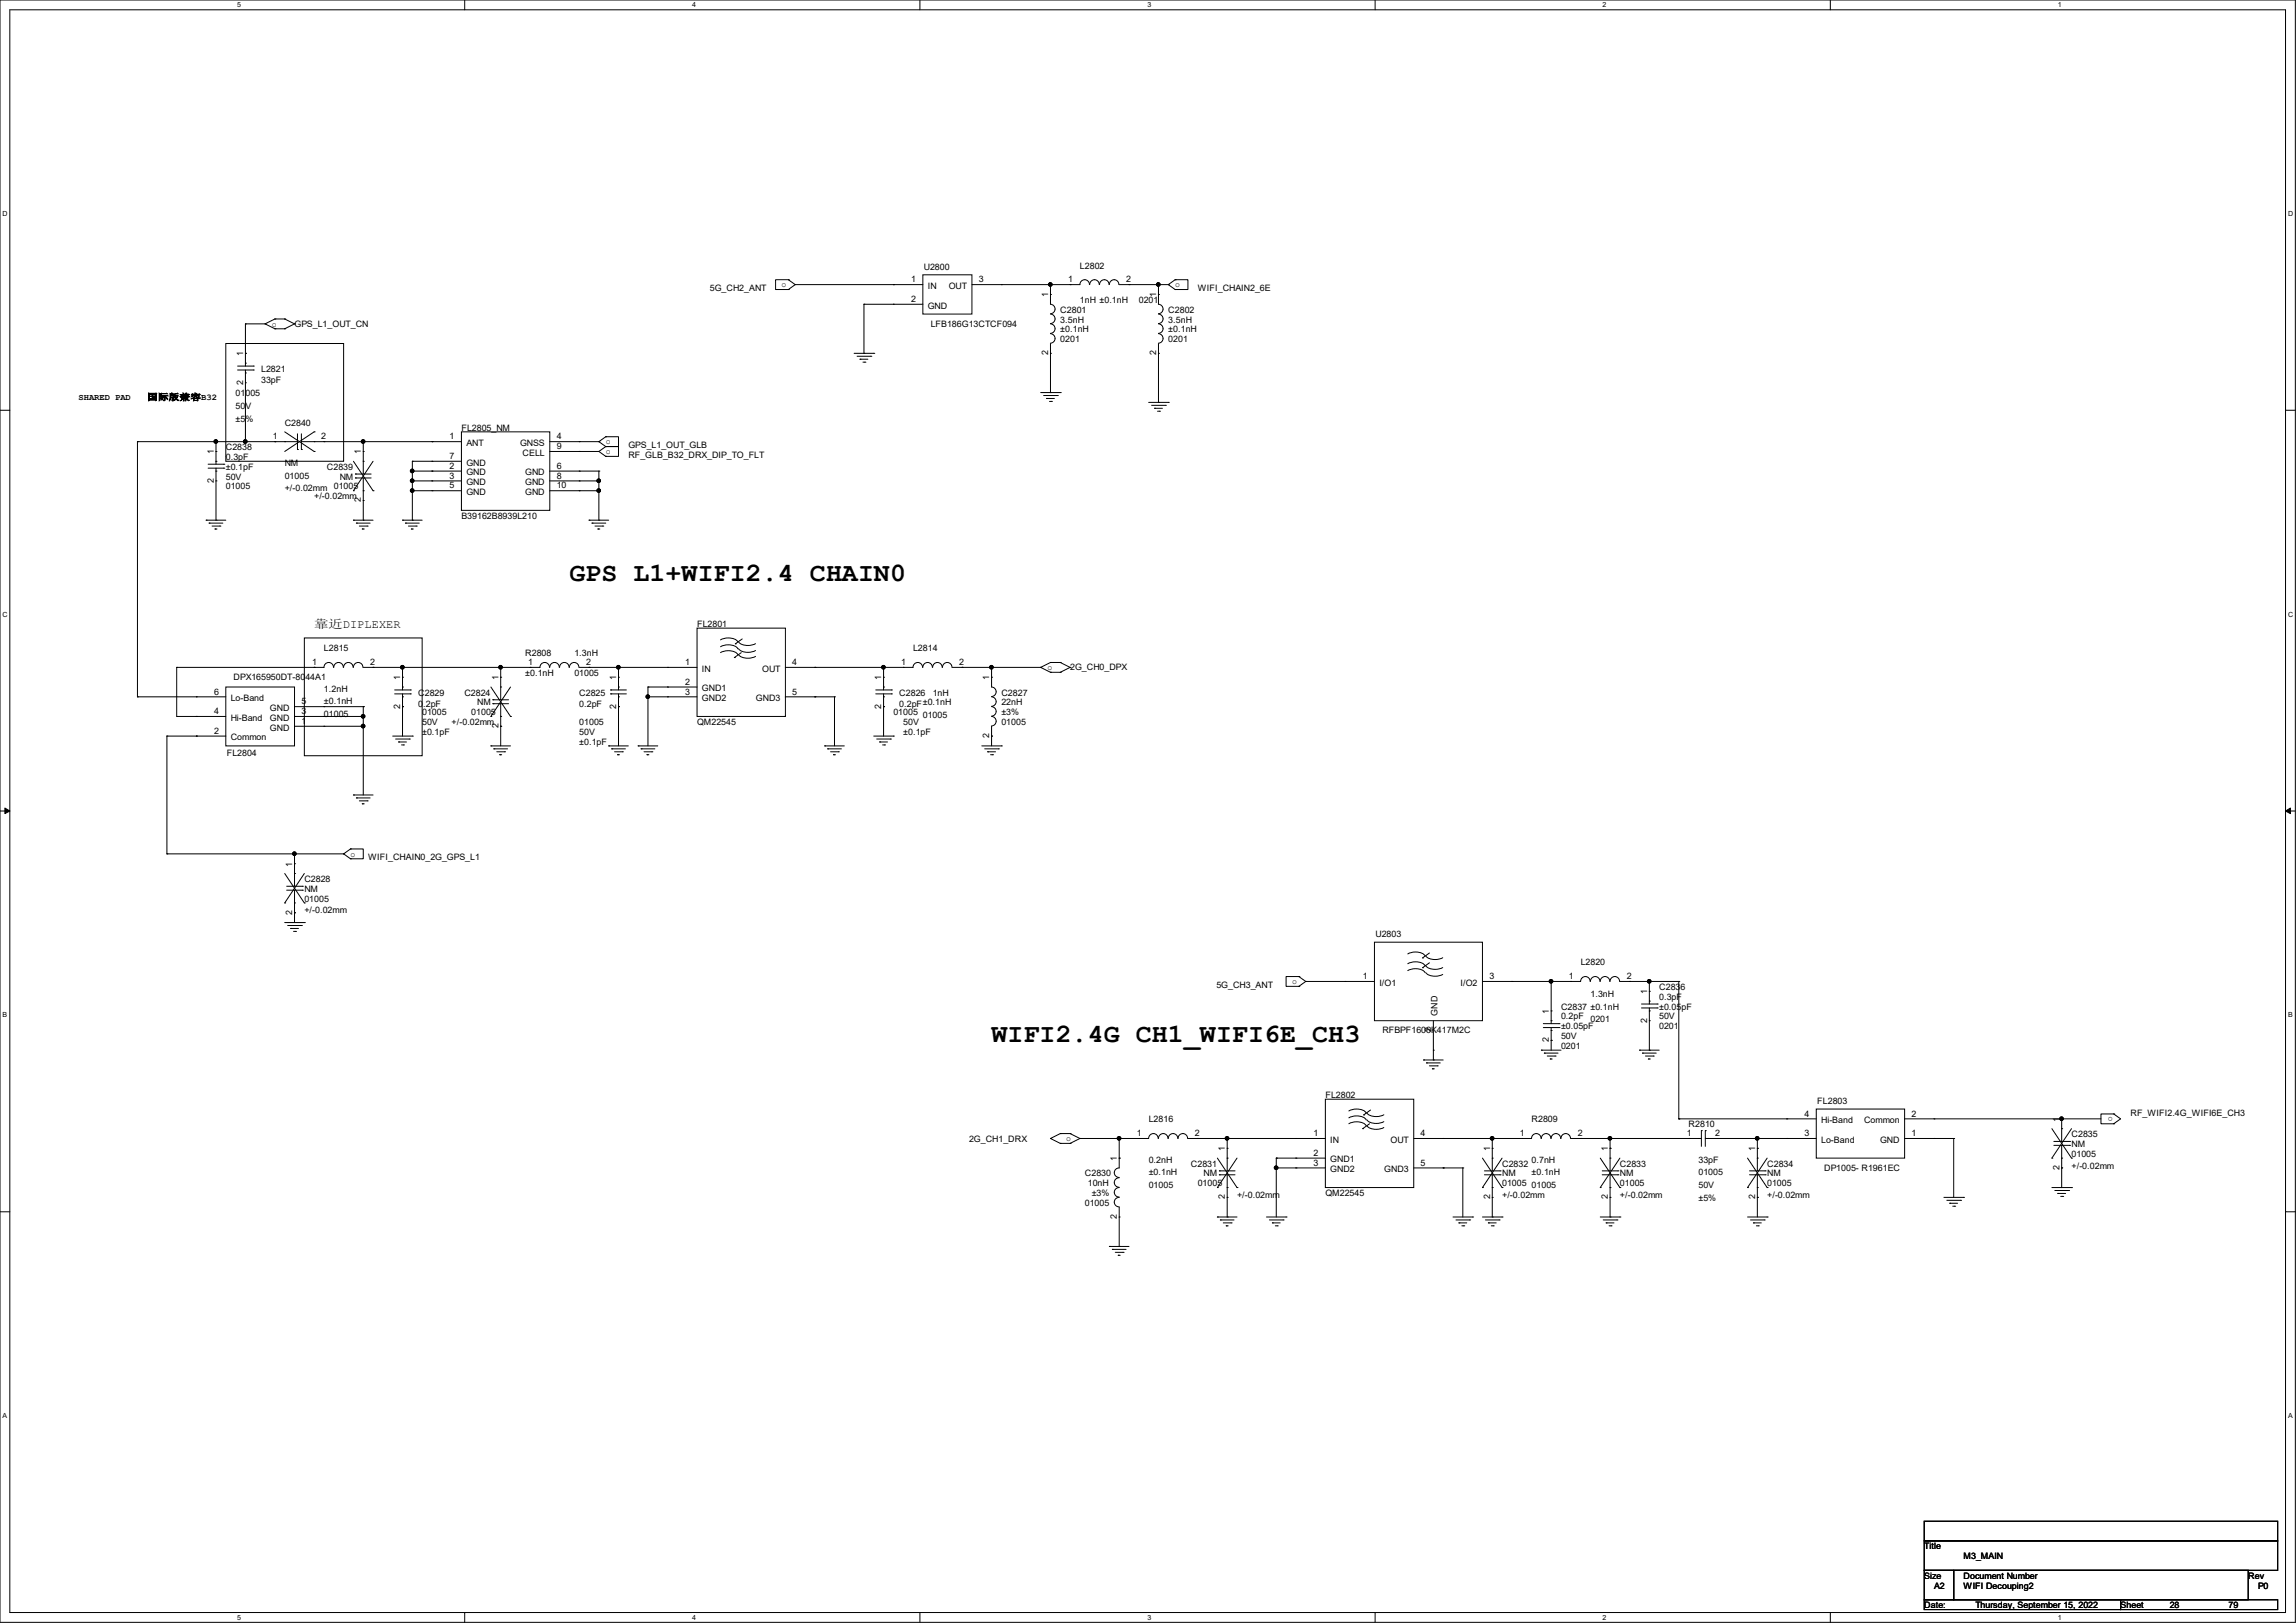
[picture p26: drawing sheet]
<svg xmlns="http://www.w3.org/2000/svg" width="297mm" height="210mm" viewBox="0 0 297 210" stroke-linecap="round" stroke-linejoin="round" font-family="sans-serif">
<defs><g id="words">
<g font-size="3.4">
<text x="73.7" y="75.2">GPS L1+WIFI2.4 CHAIN0</text>
<text x="128.3" y="134.9">WIFI2.4G CH1_WIFI6E_CH3</text>
</g>
<text font-size="1.5" x="40.6" y="81.2">靠近DIPLEXER</text>
<g font-size="1.1">
<text x="119.5" y="34.9">U2800</text>
<text x="139.7" y="34.8">L2802</text>
<text x="91.8" y="37.7">5G_CH2_ANT</text>
<text x="101.1" y="37.2">o</text>
<text x="117.9" y="36.5">1</text>
<text x="117.9" y="39.1">2</text>
<text x="120" y="37.4">IN</text>
<text x="120" y="39.9">GND</text>
<text x="122.7" y="37.4">OUT</text>
<text x="126.6" y="36.5">3</text>
<text x="135.6" y="38.5" transform="rotate(-90 135.6 38.5)">1</text>
<text x="137.2" y="40.5">C2801</text>
<text x="137.2" y="41.7">3.5nH</text>
<text x="138.2" y="36.5">1</text>
<text x="139.7" y="39.2">1nH ±0.1nH</text>
<text x="145.7" y="36.5">2</text>
<text x="147.3" y="39.2">0201</text>
<text x="149.6" y="38.5" transform="rotate(-90 149.6 38.5)">1</text>
<text x="151.1" y="40.5">C2802</text>
<text x="151.1" y="41.7">3.5nH</text>
<text x="152" y="37.2">o</text>
<text x="154.9" y="37.7">WIFI_CHAIN2_6E</text>
<text x="31.5" y="46.1" transform="rotate(-90 31.5 46.1)">1</text>
<text x="35.2" y="42.2">o</text>
<text x="38.1" y="42.2">GPS_L1_OUT_CN</text>
<text x="120.4" y="42.2">LFB186G13CTCF094</text>
<text x="135.6" y="46" transform="rotate(-90 135.6 46)">2</text>
<text x="137.2" y="43">±0.1nH</text>
<text x="137.2" y="44.3">0201</text>
<text x="149.6" y="46" transform="rotate(-90 149.6 46)">2</text>
<text x="151.1" y="43">±0.1nH</text>
<text x="151.1" y="44.3">0201</text>
<text x="10.2" y="51.8">SHARED PAD</text>
<text x="19" y="51.8">国际版兼容B32</text>
<text x="30.5" y="51.3">01005</text>
<text x="30.5" y="52.9">50V</text>
<text x="31.5" y="49.8" transform="rotate(-90 31.5 49.8)">2</text>
<text x="33.8" y="48.1">L2821</text>
<text x="33.8" y="49.6">33pF</text>
<text x="27.6" y="58.8" transform="rotate(-90 27.6 58.8)">1</text>
<text x="29.2" y="58.3">C2838</text>
<text x="29.2" y="59.5">0.3pF</text>
<text x="30.5" y="54.6">±5%</text>
<text x="35.3" y="56.9">1</text>
<text x="36.8" y="55.1">C2840</text>
<text x="41.5" y="56.9">2</text>
<text x="46.7" y="58.8" transform="rotate(-90 46.7 58.8)">1</text>
<text x="58.2" y="56.9">1</text>
<text x="58.2" y="59.4">7</text>
<text x="59.7" y="55.7">FL2805_NM</text>
<text x="60.3" y="57.7">ANT</text>
<text x="67.3" y="57.7">GNSS</text>
<text x="67.6" y="59">CELL</text>
<text x="72" y="56.9">4</text>
<text x="72" y="58.1">9</text>
<text x="78.4" y="57.5">o</text>
<text x="78.4" y="58.8">o</text>
<text x="81.3" y="58">GPS_L1_OUT_GLB</text>
<text x="81.3" y="59.3">RF_GLB_B32_DRX_DIP_TO_FLT</text>
<text x="27.6" y="62.5" transform="rotate(-90 27.6 62.5)">2</text>
<text x="29.2" y="63.3">01005</text>
<text x="29.2" y="62.1">50V</text>
<text x="29.2" y="60.8">±0.1pF</text>
<text x="36.8" y="60.3">NM</text>
<text x="36.8" y="61.9">01005</text>
<text x="36.8" y="63.6">+/-0.02mm</text>
<text x="40.6" y="64.6">+/-0.02mm</text>
<text x="42.3" y="60.8">C2839</text>
<text x="43.2" y="63.3">01005</text>
<text x="43.9" y="62.1">NM</text>
<text x="46.7" y="65" transform="rotate(-90 46.7 65)">2</text>
<text x="58.2" y="60.7">2</text>
<text x="58.2" y="61.9">3</text>
<text x="58.2" y="63.2">5</text>
<text x="60.3" y="61.5">GND</text>
<text x="60.3" y="62.8">GND</text>
<text x="60.3" y="64.1">GND</text>
<text x="60.3" y="60.2">GND</text>
<text x="67.9" y="61.5">GND</text>
<text x="67.9" y="62.8">GND</text>
<text x="67.9" y="64.1">GND</text>
<text x="72" y="60.7">6</text>
<text x="72" y="61.9">8</text>
<text x="72" y="63.2">10</text>
<text x="59.7" y="67.1">B39162B8939L210</text>
<text x="90.2" y="81.1">FL2801</text>
<text x="27.7" y="89.9">6</text>
<text x="30.2" y="88">DPX165950DT-8044A1</text>
<text x="40.4" y="86.1">1</text>
<text x="41.9" y="84.3">L2815</text>
<text x="41.9" y="89.5">1.2nH</text>
<text x="47.9" y="86.1">2</text>
<text x="51.8" y="88" transform="rotate(-90 51.8 88)">1</text>
<text x="64.5" y="88" transform="rotate(-90 64.5 88)">1</text>
<text x="67.9" y="84.9">R2808</text>
<text x="67.9" y="87.5">±0.1nH</text>
<text x="68.3" y="86.1">1</text>
<text x="74.3" y="84.9">1.3nH</text>
<text x="74.3" y="87.5">01005</text>
<text x="75.8" y="86.1">2</text>
<text x="79.7" y="88" transform="rotate(-90 79.7 88)">1</text>
<text x="88.6" y="86.1">1</text>
<text x="88.6" y="89.9">3</text>
<text x="88.6" y="88.6">2</text>
<text x="90.8" y="86.9">IN</text>
<text x="90.8" y="89.5">GND1</text>
<text x="98.6" y="86.9">OUT</text>
<text x="102.5" y="86.1">4</text>
<text x="102.5" y="89.9">5</text>
<text x="114" y="88" transform="rotate(-90 114 88)">1</text>
<text x="116.6" y="86.1">1</text>
<text x="118.1" y="84.3">L2814</text>
<text x="124.1" y="86.1">2</text>
<text x="128" y="88" transform="rotate(-90 128 88)">1</text>
<text x="135.5" y="86.7">o</text>
<text x="138.4" y="86.7">2G_CH0_DPX</text>
<text x="27.7" y="95">2</text>
<text x="27.7" y="92.4">4</text>
<text x="29.8" y="95.8">Common</text>
<text x="29.8" y="93.3">Hi-Band</text>
<text x="29.8" y="90.7">Lo-Band</text>
<text x="34.9" y="94.5">GND</text>
<text x="34.9" y="93.3">GND</text>
<text x="34.9" y="92">GND</text>
<text x="39" y="93.7">1</text>
<text x="39" y="92.4">3</text>
<text x="39" y="91.1">5</text>
<text x="41.9" y="91.1">±0.1nH</text>
<text x="41.9" y="92.8">01005</text>
<text x="51.8" y="91.7" transform="rotate(-90 51.8 91.7)">2</text>
<text x="54.1" y="90">C2829</text>
<text x="54.1" y="91.5">0.2pF</text>
<text x="54.6" y="92.5">01005</text>
<text x="54.6" y="93.8">50V</text>
<text x="54.6" y="95.1">±0.1pF</text>
<text x="58.4" y="93.8">+/-0.02mm</text>
<text x="60.1" y="90">C2824</text>
<text x="61" y="92.5">01005</text>
<text x="61.7" y="91.3">NM</text>
<text x="64.5" y="94.2" transform="rotate(-90 64.5 94.2)">2</text>
<text x="74.9" y="90">C2825</text>
<text x="74.9" y="91.5">0.2pF</text>
<text x="74.9" y="93.8">01005</text>
<text x="74.9" y="95.1">50V</text>
<text x="79.7" y="91.7" transform="rotate(-90 79.7 91.7)">2</text>
<text x="90.2" y="93.8">QM22545</text>
<text x="90.8" y="90.7">GND2</text>
<text x="97.8" y="90.7">GND3</text>
<text x="114" y="91.7" transform="rotate(-90 114 91.7)">2</text>
<text x="115.6" y="92.5">01005</text>
<text x="116.3" y="90">C2826</text>
<text x="116.3" y="91.5">0.2pF±0.1nH</text>
<text x="116.8" y="93.8">50V</text>
<text x="116.8" y="95.1">±0.1pF</text>
<text x="119.4" y="92.9">01005</text>
<text x="120.7" y="90">1nH</text>
<text x="128" y="95.5" transform="rotate(-90 128 95.5)">2</text>
<text x="129.5" y="90">C2827</text>
<text x="129.5" y="91.3">22nH</text>
<text x="129.5" y="92.5">±3%</text>
<text x="129.5" y="93.8">01005</text>
<text x="29.3" y="97.9">FL2804</text>
<text x="74.9" y="96.4">±0.1pF</text>
<text x="37.8" y="112.1" transform="rotate(-90 37.8 112.1)">1</text>
<text x="45.3" y="110.8">o</text>
<text x="47.6" y="111.3">WIFI_CHAIN0_2G_GPS_L1</text>
<text x="37.8" y="118.4" transform="rotate(-90 37.8 118.4)">2</text>
<text x="39.4" y="114.1">C2828</text>
<text x="39.4" y="115.4">NM</text>
<text x="39.4" y="116.7">01005</text>
<text x="39.4" y="118.2">+/-0.02mm</text>
<text x="177.9" y="121.2">U2803</text>
<text x="204.5" y="124.9">L2820</text>
<text x="157.4" y="127.9">5G_CH3_ANT</text>
<text x="167.1" y="127.3">o</text>
<text x="176.3" y="126.7">1</text>
<text x="178.4" y="127.6">I/O1</text>
<text x="186" y="131.4" transform="rotate(-90 186 131.4)">GND</text>
<text x="188.9" y="127.6">I/O2</text>
<text x="192.7" y="126.7">3</text>
<text x="200.4" y="131.2" transform="rotate(-90 200.4 131.2)">1</text>
<text x="201.9" y="130.6">C2837 ±0.1nH</text>
<text x="201.9" y="131.9">0.2pF</text>
<text x="203" y="126.7">1</text>
<text x="205.7" y="129">1.3nH</text>
<text x="210.4" y="126.7">2</text>
<text x="213.1" y="128.6" transform="rotate(-90 213.1 128.6)">1</text>
<text x="214.6" y="128.1">C2836</text>
<text x="214.6" y="129.4">0.3pF</text>
<text x="214.6" y="131.9">50V</text>
<text x="214.6" y="130.6">±0.05pF</text>
<text x="178.8" y="133.7">RFBPF1606K417M2C</text>
<text x="185.1" y="133.6" transform="rotate(-90 185.1 133.6)">2</text>
<text x="200.4" y="134.9" transform="rotate(-90 200.4 134.9)">2</text>
<text x="201.9" y="135.7">0201</text>
<text x="201.9" y="134.5">50V</text>
<text x="201.9" y="133.2">±0.05pF</text>
<text x="205.7" y="132.3">0201</text>
<text x="213.1" y="132.3" transform="rotate(-90 213.1 132.3)">2</text>
<text x="214.6" y="133.2">0201</text>
<text x="171.5" y="142.1">FL2802</text>
<text x="235.1" y="142.8">FL2803</text>
<text x="125.4" y="147.8">2G_CH1_DRX</text>
<text x="137.9" y="147.7">o</text>
<text x="147.1" y="147">1</text>
<text x="148.6" y="145.3">L2816</text>
<text x="154.6" y="147">2</text>
<text x="158.5" y="149" transform="rotate(-90 158.5 149)">1</text>
<text x="169.9" y="147">1</text>
<text x="169.9" y="149.6">2</text>
<text x="172.1" y="147.9">IN</text>
<text x="179.9" y="147.9">OUT</text>
<text x="183.8" y="147">4</text>
<text x="192.7" y="149" transform="rotate(-90 192.7 149)">1</text>
<text x="196.6" y="147">1</text>
<text x="198.1" y="145.3">R2809</text>
<text x="204.1" y="147">2</text>
<text x="208" y="149" transform="rotate(-90 208 149)">1</text>
<text x="218.2" y="147">1</text>
<text x="218.4" y="145.9">R2810</text>
<text x="221.9" y="147">2</text>
<text x="227" y="149" transform="rotate(-90 227 149)">1</text>
<text x="233.4" y="144.5">4</text>
<text x="233.4" y="147">3</text>
<text x="235.6" y="145.3">Hi-Band</text>
<text x="235.6" y="147.9">Lo-Band</text>
<text x="241.1" y="145.3">Common</text>
<text x="243.2" y="147.9">GND</text>
<text x="247.3" y="147">1</text>
<text x="247.3" y="144.5">2</text>
<text x="266.4" y="145.2" transform="rotate(-90 266.4 145.2)">1</text>
<text x="268" y="147.2">C2835</text>
<text x="268" y="148.4">NM</text>
<text x="268" y="149.7">01005</text>
<text x="273.3" y="144.5" transform="rotate(-180 273.3 144.5)">o</text>
<text x="275.6" y="144.4">RF_WIFI2.4G_WIFI6E_CH3</text>
<text x="140.3" y="152.2">C2830</text>
<text x="140.7" y="153.5">10nH</text>
<text x="141.2" y="154.8">±3%</text>
<text x="144.5" y="150.2" transform="rotate(-90 144.5 150.2)">1</text>
<text x="148.6" y="150.5">0.2nH</text>
<text x="148.6" y="152.1">±0.1nH</text>
<text x="148.6" y="153.8">01005</text>
<text x="154.1" y="151">C2831</text>
<text x="154.9" y="153.5">01005</text>
<text x="155.7" y="152.2">NM</text>
<text x="158.5" y="155.2" transform="rotate(-90 158.5 155.2)">2</text>
<text x="160" y="155">+/-0.02mm</text>
<text x="169.9" y="150.8">3</text>
<text x="171.5" y="154.8">QM22545</text>
<text x="172.1" y="151.7">GND2</text>
<text x="172.1" y="150.4">GND1</text>
<text x="179.1" y="151.7">GND3</text>
<text x="183.8" y="150.8">5</text>
<text x="192.7" y="155.2" transform="rotate(-90 192.7 155.2)">2</text>
<text x="194.3" y="151">C2832</text>
<text x="194.3" y="152.2">NM</text>
<text x="194.3" y="153.5">01005</text>
<text x="194.3" y="155">+/-0.02mm</text>
<text x="198.1" y="150.5">0.7nH</text>
<text x="198.1" y="152.1">±0.1nH</text>
<text x="198.1" y="153.8">01005</text>
<text x="208" y="155.2" transform="rotate(-90 208 155.2)">2</text>
<text x="209.6" y="151">C2833</text>
<text x="209.6" y="152.2">NM</text>
<text x="209.6" y="153.5">01005</text>
<text x="209.6" y="155">+/-0.02mm</text>
<text x="219.7" y="150.5">33pF</text>
<text x="219.7" y="152.1">01005</text>
<text x="219.7" y="153.8">50V</text>
<text x="219.7" y="155.4">±5%</text>
<text x="227" y="155.2" transform="rotate(-90 227 155.2)">2</text>
<text x="228.6" y="151">C2834</text>
<text x="228.6" y="152.2">NM</text>
<text x="228.6" y="153.5">01005</text>
<text x="228.6" y="155">+/-0.02mm</text>
<text x="236" y="151.5">DP1005- R1961EC</text>
<text x="266.4" y="151.4" transform="rotate(-90 266.4 151.4)">2</text>
<text x="268" y="151.2">+/-0.02mm</text>
<text x="140.3" y="156">01005</text>
<text x="144.5" y="157.7" transform="rotate(-90 144.5 157.7)">2</text>
<text x="248.9" y="200.5">Title</text>
<text x="254" y="201.8">M3_MAIN</text>
<text x="248.9" y="204.3">Size</text>
<text x="248.9" y="208.1">Date:</text>
<text x="250.2" y="205.6">A2</text>
<text x="254" y="204.3">Document Number</text>
<text x="254" y="205.6">WIFI Decouping2</text>
<text x="255.5" y="208.1">Thursday, September 15, 2022</text>
<text x="274.3" y="208.1">Sheet</text>
<text x="280.7" y="208.1">28</text>
<text x="288.3" y="208.1">79</text>
<text x="290.8" y="204.3">Rev</text>
<text x="292.1" y="205.6">P0</text>
</g>
<g font-size=".9">
<text x="30.7" y=".9">5</text>
<text x="89.5" y=".9">4</text>
<text x="148.4" y=".9">3</text>
<text x="207.3" y=".9">2</text>
<text x="266.2" y=".9">1</text>
<text x=".3" y="28">D</text>
<text x="296" y="28">D</text>
<text x=".3" y="79.8">C</text>
<text x="296" y="79.8">C</text>
<text x=".3" y="131.7">B</text>
<text x="296" y="131.7">B</text>
<text x=".3" y="183.5">A</text>
<text x="296" y="183.5">A</text>
<text x="30.7" y="209.6">5</text>
<text x="89.5" y="209.6">4</text>
<text x="148.4" y="209.6">3</text>
<text x="207.3" y="209.6">2</text>
<text x="266.2" y="209.6">1</text>
</g>
</g></defs>
<path d="M0 0h296.9v209.9h-296.9zM1.3 1.3h294.4v207.4h-294.4z" fill="none" stroke="#000" stroke-width=".13"/>
<g fill="#fff">
<path d="M30.7 .1h.5v1h-.5z"/>
<path d="M30.7 208.8h.5v1h-.5z"/>
</g>
<path d="M60.1 0v1.3M60.1 208.7v1.2" fill="none" stroke="#000" stroke-width=".13"/>
<g fill="#fff">
<path d="M89.5 .1h.5v1h-.5z"/>
<path d="M89.5 208.8h.5v1h-.5z"/>
</g>
<path d="M119 0v1.3M119 208.7v1.2" fill="none" stroke="#000" stroke-width=".13"/>
<g fill="#fff">
<path d="M148.4 .1h.5v1h-.5z"/>
<path d="M148.4 208.8h.5v1h-.5z"/>
</g>
<path d="M177.9 0v1.3M177.9 208.7v1.2" fill="none" stroke="#000" stroke-width=".13"/>
<g fill="#fff">
<path d="M207.3 .1h.5v1h-.5z"/>
<path d="M207.3 208.8h.5v1h-.5z"/>
</g>
<path d="M236.8 0v1.3M236.8 208.7v1.2" fill="none" stroke="#000" stroke-width=".13"/>
<g fill="#fff">
<path d="M266.2 .1h.5v1h-.5z"/>
<path d="M266.2 208.8h.5v1h-.5z"/>
<path d="M.3 27.2h.7v1h-.7z"/>
<path d="M296 27.2h.6v1h-.6z"/>
<path d="M.3 79h.7v1h-.7z"/>
<path d="M296 79h.6v1h-.6z"/>
</g>
<path d="M0 53.1h1.3M295.7 53.1h1.2" fill="none" stroke="#000" stroke-width=".13"/>
<g fill="#fff">
<path d="M.3 130.9h.6v1h-.6z"/>
<path d="M296 130.9h.6v1h-.6z"/>
</g>
<path d="M0 104.9h1.3M295.7 104.9h1.2" fill="none" stroke="#000" stroke-width=".13"/>
<path d="M.6 104.6l.7 .3-.7 .4zM295.7 104.9l.6-.3v.7z" fill="#000" stroke="#000" stroke-width=".13"/>
<g fill="#fff">
<path d="M.3 182.7h.6v1h-.6z"/>
<path d="M296 182.7h.5v1h-.5z"/>
</g>
<g fill="none" stroke="#000" stroke-width=".13">
<path d="M102 36.2h.1M102 37.5h.1M102 36.2h-1.7v1.3h1.7M102 36.2l.9 .6M102.9 36.8l-.9 .7M102.9 36.8h16.5M111.8 39.4h.1M111.8 39.4h7.6M111.8 39.4v6.3M115.6 36.8h.1M115.6 39.4h.1M119.4 35.6h6.3v5h-6.3z"/>
<path d="M129.5 36.8h.1M135.9 36.8v2.6a.61 .61 0 0 1 .6 .6 .61 .61 0 0 1-.6 .6M135.9 38.1h.1M135.9 36.8h.1M138.4 36.8h.1M140.9 36.8a.61 .61 0 0 0-.6-.6 .61 .61 0 0 0-.6 .6h-14M142.2 36.8a.61 .61 0 0 0-.6-.6 .61 .61 0 0 0-.6 .6M143.5 36.8a.61 .61 0 0 0-.6-.6 .61 .61 0 0 0-.7 .6M144.7 36.8a.61 .61 0 0 0-.6-.6 .61 .61 0 0 0-.6 .6M144.8 36.8h6.3M146 36.8h.1M149.9 36.8v2.6a.61 .61 0 0 1 .6 .6 .61 .61 0 0 1-.6 .6"/>
<path d="M149.9 38.1h.1M149.9 36.8h.1M151.1 36.8h.1M151.1 36.8l.9 .7M152 36.2h.1M152 37.5h.1M152 36.2h1.7v1.3h-1.7M152 36.2l-.9 .6M17.8 57.1h.1M17.8 57.1h20.7M17.8 57.1v33.1M27.9 59.7h.1"/>
<path d="M27.9 58.4h.1M27.9 57.1h.1M27.9 57.1v3M29.2 44.4h15.2v15.3h-15.2zM30.7 47.4h2.1M30.7 47.9h2.1M31.7 47h.1M31.7 48.3h.1M31.7 45.7h.1M31.7 49.5h.1M31.7 57.1h.1M31.7 41.9h.1"/>
<path d="M31.7 41.9v5.5M31.7 47.9v9.2M31.7 41.9h2.6M32.8 47.4h.1M32.8 47.9h.1M34.3 41.9h.1M34.3 41.9l1.3 .6M35.6 41.3h.1M35.6 42.5h.1M35.6 57.1h.1M35.6 41.3l-1.3 .6M35.6 41.3h1.2"/>
<path d="M35.6 42.5h1.2M36.8 41.3h.1M36.8 42.5h.1M36.8 57.1h.1M36.8 41.3l1.3 .6M36.8 55.9l3.8 2.5M38.1 41.9h.1M38.1 41.9l-1.3 .6M38.5 58.2h.1M38.5 56.1v2.1M39 58.2h.1M39 57.1h20.7"/>
<path d="M39 56.1v2.1M40.6 57.1h.1M40.6 55.9h.1M40.6 58.4h.1M40.6 55.9l-3.8 2.5M41.9 57.1h.1M45.7 59.7l2.6 3.8M47 59.7h.1M47 58.4h.1M47 57.1h.1M47 57.1v4.2M48.3 59.7l-2.6 3.8"/>
<path d="M53.3 59.7h.1M53.3 59.7h6.4M53.3 59.7v7.6M55.9 57.1h.1M55.9 59.7h.1M59.7 55.9h11.4v10.1h-11.4zM71.1 57.1h6.4M71.1 58.4h6.4M74.9 57.1h.1M74.9 58.4h.1M77.5 57.1h.1M77.5 57.1l.9 .7"/>
<path d="M77.5 58.4l.9 .7M78.4 56.5h.1M78.4 57.8h.1M78.4 56.5h1.6v1.3h-1.6M78.4 59.1h.1M78.4 57.8h1.6v1.3h-1.6M78.4 56.5l-.9 .6M78.4 57.8l-.9 .6M110.5 45.7h2.5M110.9 46.1h1.7M111.3 46.5h.1M111.3 46.5h1"/>
<path d="M111.6 46.9h.3M111.8 45.7h.1M111.9 46.9h.1M112.6 46.1h.1M113 45.7h.1M134.6 50.8h2.6M135 51.2h1.8M135.4 51.6h.1M135.4 51.6h1M135.8 51.9h.2M135.9 40.6a.61 .61 0 0 1 .6 .7 .61 .61 0 0 1-.6 .6M135.9 41.9a.61 .61 0 0 1 .6 .6 .61 .61 0 0 1-.6 .6"/>
<path d="M135.9 43.2a.61 .61 0 0 1 .6 .6 .61 .61 0 0 1-.6 .6M135.9 45.7h.1M135.9 50.8h.1M135.9 44.4v6.4M136 51.9h.1M136.8 51.2h.1M137.2 50.8h.1M148.6 52.1h2.5M149 52.5h1.7M149.4 52.8h.1M149.4 52.8h1M149.7 53.2h.3"/>
<path d="M149.9 40.6a.61 .61 0 0 1 .6 .7 .61 .61 0 0 1-.6 .6M149.9 41.9a.61 .61 0 0 1 .6 .6 .61 .61 0 0 1-.6 .6M149.9 43.2a.61 .61 0 0 1 .6 .6 .61 .61 0 0 1-.6 .6M149.9 45.7h.1M149.9 52.1h.1M149.9 44.4v7.7M150 53.2h.1M150.7 52.5h.1M151.1 52.1h.1M26.7 67.3h.1M26.7 67.3h2.5M26.9 60.1h2.1"/>
<path d="M26.9 60.6h2.1M27.1 67.7h.1M27.1 67.7h1.7M27.4 68.1h1M27.8 68.5h.1M27.8 68.5h.3M27.9 61h.1M27.9 62.2h.1M27.9 67.3h.1M27.9 60.6v6.7M28.4 68.1h.1M29 60.1h.1"/>
<path d="M29 60.6h.1M45.7 67.3h.1M45.7 63.5h.1M45.7 67.3h2.6M46 61.3h.1M46 61.8h.1M46 61.3h2M46 61.8h2M46.1 67.7h.1M46.1 67.7h1.8M46.5 68.1h1M46.9 68.5h.1"/>
<path d="M46.9 68.5h.2M47 63.5h.1M47 64.8h.1M47 67.3h.1M47 61.8v5.5M47.5 68.1h.1M48.3 63.5h.1M52.1 67.3h.1M52.1 67.3h2.5M52.5 67.7h.1M52.5 67.7h1.7M52.8 68.1h1"/>
<path d="M53.2 68.5h.1M53.2 68.5h.3M53.3 61h.1M53.3 62.2h.1M53.3 63.5h.1M53.3 67.3h.1M53.3 61h6.4M53.3 62.2h6.4M53.3 63.5h6.4M53.8 68.1h.1M55.9 61h.1M55.9 62.2h.1"/>
<path d="M55.9 63.5h.1M71.1 61h6.4M71.1 62.2h6.4M71.1 63.5h6.4M74.9 61h.1M74.9 62.2h.1M74.9 63.5h.1M76.2 67.3h.1M76.2 67.3h2.5M76.6 67.7h.1M76.6 67.7h1.8M77 68.1h1"/>
<path d="M77.3 68.5h.1M77.3 68.5h.3M77.5 61h.1M77.5 62.2h.1M77.5 63.5h.1M77.5 67.3h.1M77.5 61v6.3M78 68.1h.1M17.8 90.2h.1M17.8 90.2h11.4M21.6 95.2h.1M21.6 95.2h7.6"/>
<path d="M21.6 95.2v15.3M22.9 86.4h.1M22.9 86.4v6.3h6.3M25.4 95.2h.1M25.4 92.7h.1M25.4 90.2h.1M29.2 88.9h8.9v7.6h-8.9zM38.1 94h8.9M38.1 92.7h8.9M38.1 91.4h8.9M39.4 82.5h15.2v15.3h-15.2zM40.6 86.4h.1"/>
<path d="M41.9 94h.1M41.9 92.7h.1M41.9 91.4h.1M43.1 86.4a.61 .61 0 0 0-.6-.7 .61 .61 0 0 0-.6 .7h-19M44.4 86.4a.61 .61 0 0 0-.6-.7 .61 .61 0 0 0-.6 .7M45.7 86.4a.61 .61 0 0 0-.6-.7 .61 .61 0 0 0-.6 .7M46.9 86.4a.61 .61 0 0 0-.6-.7 .61 .61 0 0 0-.6 .7M47 94h.1M47 91.4h.1M47 92.7h.1M47 91.4v11.5M48.3 86.4h.1"/>
<path d="M50.8 95.2h2.5M51.1 89.3h2M51.1 89.8h2M51.2 95.6h1.8M51.6 96h.1M51.6 96h1M51.9 96.4h.3M52.1 88.9h.1M52.1 90.2h.1M52.1 87.6h.1M52.1 91.4h.1M52.1 86.4h.1"/>
<path d="M52.1 86.4v2.9M52.1 89.8v5.4M52.2 96.4h.1M53 95.6h.1M53.1 89.3h.1M53.1 89.8h.1M53.3 95.2h.1M63.5 96.5h.1M63.5 92.7h.1M63.5 96.5h2.5M63.5 88.9l2.5 3.8M63.8 90.6h.1"/>
<path d="M63.8 91.1h.1M63.8 90.6h2M63.8 91.1h2M63.9 96.9h.1M63.9 96.9h1.8M64.3 97.3h1M64.6 97.7h.1M64.6 97.7h.3M64.8 88.9h.1M64.8 92.7h.1M64.8 87.6h.1M64.8 94h.1"/>
<path d="M64.8 86.4h.1M64.8 86.4v4.2M64.8 91.1v5.4M65.3 97.3h.1M66 92.7h.1M66 88.9l-2.5 3.8M68.6 86.4h.1M71.1 86.4a.61 .61 0 0 0-.6-.7 .61 .61 0 0 0-.6 .7h-22.9M72.3 86.4a.61 .61 0 0 0-.6-.7 .61 .61 0 0 0-.6 .7M73.6 86.4a.61 .61 0 0 0-.6-.7 .61 .61 0 0 0-.6 .7M74.9 86.4a.61 .61 0 0 0-.6-.7 .61 .61 0 0 0-.6 .7M74.9 86.4h15.3"/>
<path d="M76.2 86.4h.1M78.7 96.5h.1M78.7 96.5h2.6M79 89.3h.1M79 89.8h.1M79 89.3h2M79 89.8h2M79.1 96.9h.1M79.1 96.9h1.8M79.5 97.3h1M79.9 97.7h.1M79.9 97.7h.2"/>
<path d="M80 88.9h.1M80 90.2h.1M80 87.6h.1M80 91.4h.1M80 86.4h.1M80 86.4v2.9M80 89.8v6.7M80.5 97.3h.1M82.5 96.5h.1M82.5 96.5h2.6M82.9 96.9h.1M82.9 96.9h1.8"/>
<path d="M83.3 97.3h1M83.7 97.7h.1M83.7 97.7h.2M83.8 90.2h.1M83.8 88.9h.1M83.8 90.2h6.4M83.8 88.9h6.4M83.8 88.9v7.6M84.3 97.3h.1M86.4 86.4h.1M86.4 90.2h.1M86.4 88.9h.1"/>
<path d="M90.2 81.3h11.4v11.4h-11.4zM93.2 82.8a1.88 1.88 0 0 1 2.2 .3M93.2 84.5a1.88 1.88 0 0 1 2.2 .2M93.2 83.7a1.88 1.88 0 0 1 2.2 .3M95 85.1h.1M95.1 83.3h.1M95.5 83.9a1.94 1.94 0 0 0 2.2 .3M95.5 84.7a1.94 1.94 0 0 0 2.2 .2M95.5 83.1a1.94 1.94 0 0 0 2.2 .2M95.9 84.5l-.9 .6M96 82.7l-.9 .6M101.6 90.2h6.3"/>
<path d="M105.4 86.4h.1M105.4 90.2h.1M106.7 96.5h.1M106.7 96.5h2.5M107.1 96.9h.1M107.1 96.9h1.7M107.4 97.3h1.1M107.8 97.7h.1M107.8 97.7h.3M107.9 90.2h.1M107.9 90.2v6.3M108.5 97.3h.1"/>
<path d="M113 95.2h2.6M113.3 89.3h2M113.3 89.8h2M113.4 95.6h1.8M113.8 96h.1M113.8 96h1M114.2 96.4h.2M114.3 88.9h.1M114.3 90.2h.1M114.3 87.6h.1M114.3 91.4h.1M114.3 86.4h.1"/>
<path d="M114.3 86.4v2.9M114.3 89.8v5.4M114.4 96.4h.1M115.2 95.6h.1M115.3 89.3h.1M115.3 89.8h.1M115.6 95.2h.1M116.8 86.4h.1M119.3 86.4a.61 .61 0 0 0-.6-.7 .61 .61 0 0 0-.6 .7h-16.5M120.6 86.4a.61 .61 0 0 0-.6-.7 .61 .61 0 0 0-.6 .7M121.9 86.4a.61 .61 0 0 0-.6-.7 .61 .61 0 0 0-.7 .7M123.1 86.4a.61 .61 0 0 0-.6-.7 .61 .61 0 0 0-.6 .7"/>
<path d="M123.2 86.4h11.4M124.5 86.4h.1M127 96.5h2.5M127.4 96.9h1.8M127.8 97.3h.1M127.8 97.3h1M128.1 97.7h.3M128.3 86.4v2.5a.61 .61 0 0 1 .6 .6 .61 .61 0 0 1-.6 .6M128.3 90.2a.61 .61 0 0 1 .6 .6 .61 .61 0 0 1-.6 .6M128.3 91.4a.61 .61 0 0 1 .6 .7 .61 .61 0 0 1-.6 .6M128.3 92.7a.61 .61 0 0 1 .6 .6 .61 .61 0 0 1-.6 .6M128.3 87.6h.1"/>
<path d="M128.3 95.2h.1M128.3 86.4h.1M128.3 94v2.5M128.4 97.7h.1M129.2 96.9h.1M129.5 96.5h.1M134.6 86.4h.1M134.6 86.4l1.3 .6M135.9 85.7h.1M135.9 87h.1M135.9 85.7l-1.3 .7M135.9 85.7h1.3"/>
<path d="M135.9 87h1.3M137.2 85.7h.1M137.2 87h.1M137.2 85.7l1.2 .7M138.4 86.4h.1M138.4 86.4l-1.2 .6M21.6 110.5h.1M21.6 110.5h22.8M36.8 116.8h.1M36.8 119.4h2.6M36.8 113l2.6 3.8M37.1 114.7h2"/>
<path d="M37.1 115.2h2M37.2 119.8h1.8M38.1 113h.1M38.1 116.8h.1M38.1 111.8h.1M38.1 118.1h.1M38.1 110.5h.1M38.1 110.5v4.2M38.1 115.2v4.2M39 119.8h.1M39.1 114.7h.1M39.1 115.2h.1"/>
<path d="M39.4 119.4h.1M39.4 116.8h.1M39.4 113l-2.6 3.8M44.4 110.5h.1M44.4 110.5l.9 .6M45.3 109.9h.1M45.3 111.1h.1M45.3 109.9h1.7v1.2h-1.7M45.3 109.9l-.9 .6M45.7 102.9h.1M45.7 102.9h2.6M46.1 103.3h.1"/>
<path d="M46.1 103.3h1.8M46.5 103.6h1M46.9 104h.1M46.9 104h.2M47.5 103.6h.1M37.6 120.1h.1M37.6 120.1h1M38 120.5h.2M38.2 120.5h.1M168 126.4h.1M168 127.6h.1M168 126.4h-1.6v1.2h1.6"/>
<path d="M168 126.4l.9 .6M168.9 127h.1M168.9 127l-.9 .6M168.9 127h8.9M174 127h.1M177.8 121.9h14v10.2h-14zM182.1 123.4a1.88 1.88 0 0 1 2.2 .3M182.1 124.7a1.88 1.88 0 0 1 2.2 .3M182.1 125.6a1.88 1.88 0 0 1 2.2 .3M184 124h.1M184 125.2h.1M184.1 137.2h.1"/>
<path d="M184.1 137.2h2.6M184.4 123.7a1.94 1.94 0 0 0 2.2 .2M184.4 125a1.94 1.94 0 0 0 2.2 .2M184.4 125.9a1.94 1.94 0 0 0 2.2 .2M184.5 137.5h.1M184.5 137.5h1.8M184.9 137.9h1M184.9 123.3l-.9 .7M184.9 124.6l-.9 .6M185.3 138.3h.1M185.3 138.3h.2M185.4 135.9h.1"/>
<path d="M185.4 137.2h.1M185.4 132.1v5.1M185.9 137.9h.1M195.6 127h.1M199.4 135.9h.1M199.4 135.9h2.5M199.6 132.5h2.1M199.6 133h2.1M199.8 136.3h.1M199.8 136.3h1.7M200.2 136.7h1M200.5 137h.1"/>
<path d="M200.5 137h.3M200.7 132.1h.1M200.7 133.3h.1M200.7 130.8h.1M200.7 134.6h.1M200.7 127h.1M200.7 127v5.5M200.7 133v2.9M201.2 136.7h.1M201.7 132.5h.1M201.7 133h.1M203.2 127h.1"/>
<path d="M205.7 127a.61 .61 0 0 0-.6-.6 .61 .61 0 0 0-.6 .6h-12.7M207 127a.61 .61 0 0 0-.6-.6 .61 .61 0 0 0-.7 .6M208.2 127a.61 .61 0 0 0-.6-.6 .61 .61 0 0 0-.6 .6M209.5 127a.61 .61 0 0 0-.6-.6 .61 .61 0 0 0-.6 .6M209.5 127h7.7M210.8 127h.1M212.1 135.9h.1M212.1 135.9h2.5M212.3 129.9h2.1M212.3 130.4h2.1M212.5 136.3h.1M212.5 136.3h1.7"/>
<path d="M212.9 136.7h1M213.2 137h.1M213.2 137h.3M213.4 129.5h.1M213.4 130.8h.1M213.4 128.3h.1M213.4 132.1h.1M213.4 127h.1M213.4 135.9h.1M213.4 127v2.9M213.4 130.4v5.5M213.9 136.7h.1"/>
<path d="M214.4 129.9h.1M214.4 130.4h.1M217.2 127h.1M217.2 127v17.8M0 156.8h1.3M135.9 147.3h.1M135.9 147.3l1.3 .7M137.2 146.7h.1M137.2 148h.1M137.2 146.7h1.2M137.2 146.7l-1.3 .6M137.2 148h1.2"/>
<path d="M138.4 146.7h.1M138.4 148h.1M138.4 146.7l1.3 .6M139.7 147.3h.1M139.7 147.3l-1.3 .7M144.8 152.4a.61 .61 0 0 0-.7 .6 .61 .61 0 0 0 .7 .6M144.8 153.7a.61 .61 0 0 0-.7 .6 .61 .61 0 0 0 .7 .6M144.8 154.9a.61 .61 0 0 0-.7 .7 .61 .61 0 0 0 .7 .6M144.8 147.3v3.8a.61 .61 0 0 0-.7 .6 .61 .61 0 0 0 .7 .7M144.8 149.9h.1M144.8 157.5h.1M144.8 147.3h.1"/>
<path d="M144.8 156.2v5.1M147.3 147.3h.1M149.8 147.3a.61 .61 0 0 0-.6-.6 .61 .61 0 0 0-.6 .6h-8.9M151.1 147.3a.61 .61 0 0 0-.6-.6 .61 .61 0 0 0-.6 .6M152.4 147.3a.61 .61 0 0 0-.7-.6 .61 .61 0 0 0-.6 .6M153.6 147.3a.61 .61 0 0 0-.6-.6 .61 .61 0 0 0-.6 .6M153.7 147.3h17.7M154.9 147.3h.1M157.5 157.5h.1M157.5 153.7h.1M157.5 157.5h2.5M157.5 149.9l2.5 3.8"/>
<path d="M157.7 151.5h.1M157.7 152h.1M157.7 151.5h2.1M157.7 152h2.1M157.9 157.9h.1M157.9 157.9h1.7M158.2 158.2h1.1M158.6 158.6h.1M158.6 158.6h.3M158.7 149.9h.1M158.7 153.7h.1M158.7 148.6h.1"/>
<path d="M158.7 154.9h.1M158.7 147.3h.1M158.7 157.5h.1M158.7 147.3v4.2M158.7 152v5.5M159.3 158.2h.1M160 153.7h.1M160 149.9l-2.5 3.8M163.8 157.5h2.6M164.2 157.9h1.8M164.6 158.2h.1M164.6 158.2h1"/>
<path d="M165 158.6h.2M165.1 149.9h.1M165.1 151.1h.1M165.1 151.1h6.3M165.1 149.9h6.3M165.1 149.9v7.6M165.2 158.6h.1M166 157.9h.1M166.4 157.5h.1M167.6 147.3h.1M167.6 151.1h.1M167.6 149.9h.1"/>
<path d="M171.4 142.2h11.5v11.5h-11.5zM174.5 143.8a1.88 1.88 0 0 1 2.2 .2M174.5 145.4a1.88 1.88 0 0 1 2.2 .3M174.5 144.7a1.88 1.88 0 0 1 2.2 .2M176.3 146h.1M176.4 144.3h.1M176.8 144.9a1.94 1.94 0 0 0 2.2 .2M176.8 145.7a1.94 1.94 0 0 0 2.2 .2M176.8 144a1.94 1.94 0 0 0 2.2 .3M177.2 145.4l-.9 .6M177.3 143.6l-.9 .7M182.9 151.1h6.3"/>
<path d="M186.7 147.3h.1M186.7 151.1h.1M188 157.5h2.5M188.3 157.9h1.8M188.7 158.2h.1M188.7 158.2h1M189.1 158.6h.3M189.2 151.1h.1M189.2 151.1v6.4M189.4 158.6h.1M190.1 157.9h.1M190.5 157.5h.1"/>
<path d="M191.8 153.7h.1M191.8 157.5h2.5M191.8 149.9l2.5 3.8M192 151.5h2.1M192 152h2.1M192.2 157.9h1.7M192.5 158.2h.1M192.5 158.2h1M192.9 158.6h.3M193 149.9h.1M193 153.7h.1M193 148.6h.1"/>
<path d="M193 154.9h.1M193 147.3h.1M193 157.5h.1M193 147.3v4.2M193 152v5.5M193.2 158.6h.1M193.9 157.9h.1M194.1 151.5h.1M194.1 152h.1M194.3 157.5h.1M194.3 153.7h.1M194.3 149.9l-2.5 3.8"/>
<path d="M196.8 147.3h.1M199.3 147.3a.61 .61 0 0 0-.6-.6 .61 .61 0 0 0-.6 .6h-15.2M200.6 147.3a.61 .61 0 0 0-.6-.6 .61 .61 0 0 0-.6 .6M201.9 147.3a.61 .61 0 0 0-.6-.6 .61 .61 0 0 0-.6 .6M203.2 147.3a.61 .61 0 0 0-.7-.6 .61 .61 0 0 0-.6 .6M203.2 147.3h16.9M204.5 147.3h.1M207 153.7h.1M207 157.5h2.5M207 149.9l2.5 3.8M207.3 151.5h2M207.3 152h2"/>
<path d="M207.4 157.9h1.8M207.8 158.2h.1M207.8 158.2h1M208.2 158.6h.2M208.3 149.9h.1M208.3 153.7h.1M208.3 148.6h.1M208.3 154.9h.1M208.3 157.5h.1M208.3 147.3v4.2M208.3 152v5.5M208.4 158.6h.1"/>
<path d="M209.2 157.9h.1M209.3 151.5h.1M209.3 152h.1M209.5 157.5h.1M209.5 153.7h.1M209.5 149.9l-2.5 3.8M217.2 144.8h.1M217.2 144.8h17.7M218.4 147.3h.1M219.7 147.3h.1M220.1 146.3h.1M220.1 146.3v2"/>
<path d="M220.6 146.3h.1M220.6 147.3h14.3M220.6 146.3v2M221 147.3h.1M222.2 147.3h.1M226.1 153.7h.1M226.1 157.5h2.5M226.1 149.9l2.5 3.8M226.3 151.5h2M226.3 152h2M226.4 157.9h1.8M226.8 158.2h.1"/>
<path d="M226.8 158.2h1M227.2 158.6h.3M227.3 149.9h.1M227.3 153.7h.1M227.3 148.6h.1M227.3 154.9h.1M227.3 147.3h.1M227.3 147.3v4.2M227.3 152v5.5M227.5 158.6h.1M228.2 157.9h.1M228.3 151.5h.1"/>
<path d="M228.3 152h.1M228.6 157.5h.1M228.6 153.7h.1M228.6 149.9l-2.5 3.8M231.1 144.8h.1M231.1 147.3h.1M234.9 143.5h11.5v6.4h-11.5zM246.4 147.3h6.3M246.4 144.8h25.4M250.2 147.3h.1M250.2 144.8h.1M251.5 154.9h2.5"/>
<path d="M251.8 155.3h1.8M252.2 155.7h.1M252.2 155.7h1M252.6 156.1h.3M252.7 147.3h.1M252.7 147.3v7.6M252.9 156.1h.1M253.6 155.3h.1M254 154.9h.1M265.4 149.9h.1M265.4 153.7h2.6M265.4 146l2.6 3.9"/>
<path d="M265.7 147.7h2M265.7 148.2h2M265.8 154.1h1.8M266.2 154.4h.1M266.2 154.4h1M266.6 154.8h.2M266.7 146h.1M266.7 149.9h.1M266.7 144.8h.1M266.7 151.1h.1M266.7 144.8v2.9M266.7 148.2v5.5"/>
<path d="M266.8 154.8h.1M267.6 154.1h.1M267.7 147.7h.1M267.7 148.2h.1M268 153.7h.1M268 149.9h.1M268 146l-2.6 3.9M273.4 145.4h.1M273.4 144.1h.1M273.4 144.1h-1.6v1.3h1.6M273.4 144.1l.9 .7-.9 .6M295.7 156.8h1.2"/>
<path d="M143.5 161.3h.1M143.5 161.3h2.5M143.9 161.7h.1M143.9 161.7h1.8M144.3 162.1h1M144.7 162.4h.1M144.7 162.4h.2M144.8 161.3h.1M145.3 162.1h.1M248.9 196.8h45.7v2.6h-45.7zM248.9 199.4h45.7v3.8h-45.7zM248.9 203.2h3.8v3.8h-3.8z"/>
<path d="M248.9 207h25.4v1.3h-25.4zM252.7 203.2h38.1v3.8h-38.1zM274.3 207h20.3v1.3h-20.3z"/>
</g>
<g fill="#000" stroke="#000" stroke-width=".13">
<circle cx="135.9" cy="36.8" r=".23"/>
<circle cx="149.8" cy="36.8" r=".23"/>
<circle cx="27.9" cy="57.1" r=".23"/>
<circle cx="31.7" cy="57.1" r=".23"/>
<circle cx="47" cy="57.1" r=".23"/>
<circle cx="53.3" cy="60.9" r=".23"/>
<circle cx="53.3" cy="62.2" r=".23"/>
<circle cx="53.3" cy="63.5" r=".23"/>
<circle cx="77.4" cy="62.2" r=".23"/>
<circle cx="77.4" cy="63.5" r=".23"/>
<circle cx="47" cy="94" r=".23"/>
<circle cx="47" cy="92.7" r=".23"/>
<circle cx="52" cy="86.3" r=".23"/>
<circle cx="64.7" cy="86.3" r=".23"/>
<circle cx="80" cy="86.3" r=".23"/>
<circle cx="83.8" cy="90.1" r=".23"/>
<circle cx="114.3" cy="86.3" r=".23"/>
<circle cx="128.2" cy="86.3" r=".23"/>
<circle cx="38.1" cy="110.5" r=".23"/>
<circle cx="200.6" cy="127" r=".23"/>
<circle cx="213.3" cy="127" r=".23"/>
<circle cx="144.8" cy="147.3" r=".23"/>
<circle cx="158.7" cy="147.3" r=".23"/>
<circle cx="165.1" cy="151.1" r=".23"/>
<circle cx="193" cy="147.3" r=".23"/>
<circle cx="208.3" cy="147.3" r=".23"/>
<circle cx="227.3" cy="147.3" r=".23"/>
<circle cx="266.7" cy="144.8" r=".23"/>
</g>
<use href="#words"/>
</svg>
